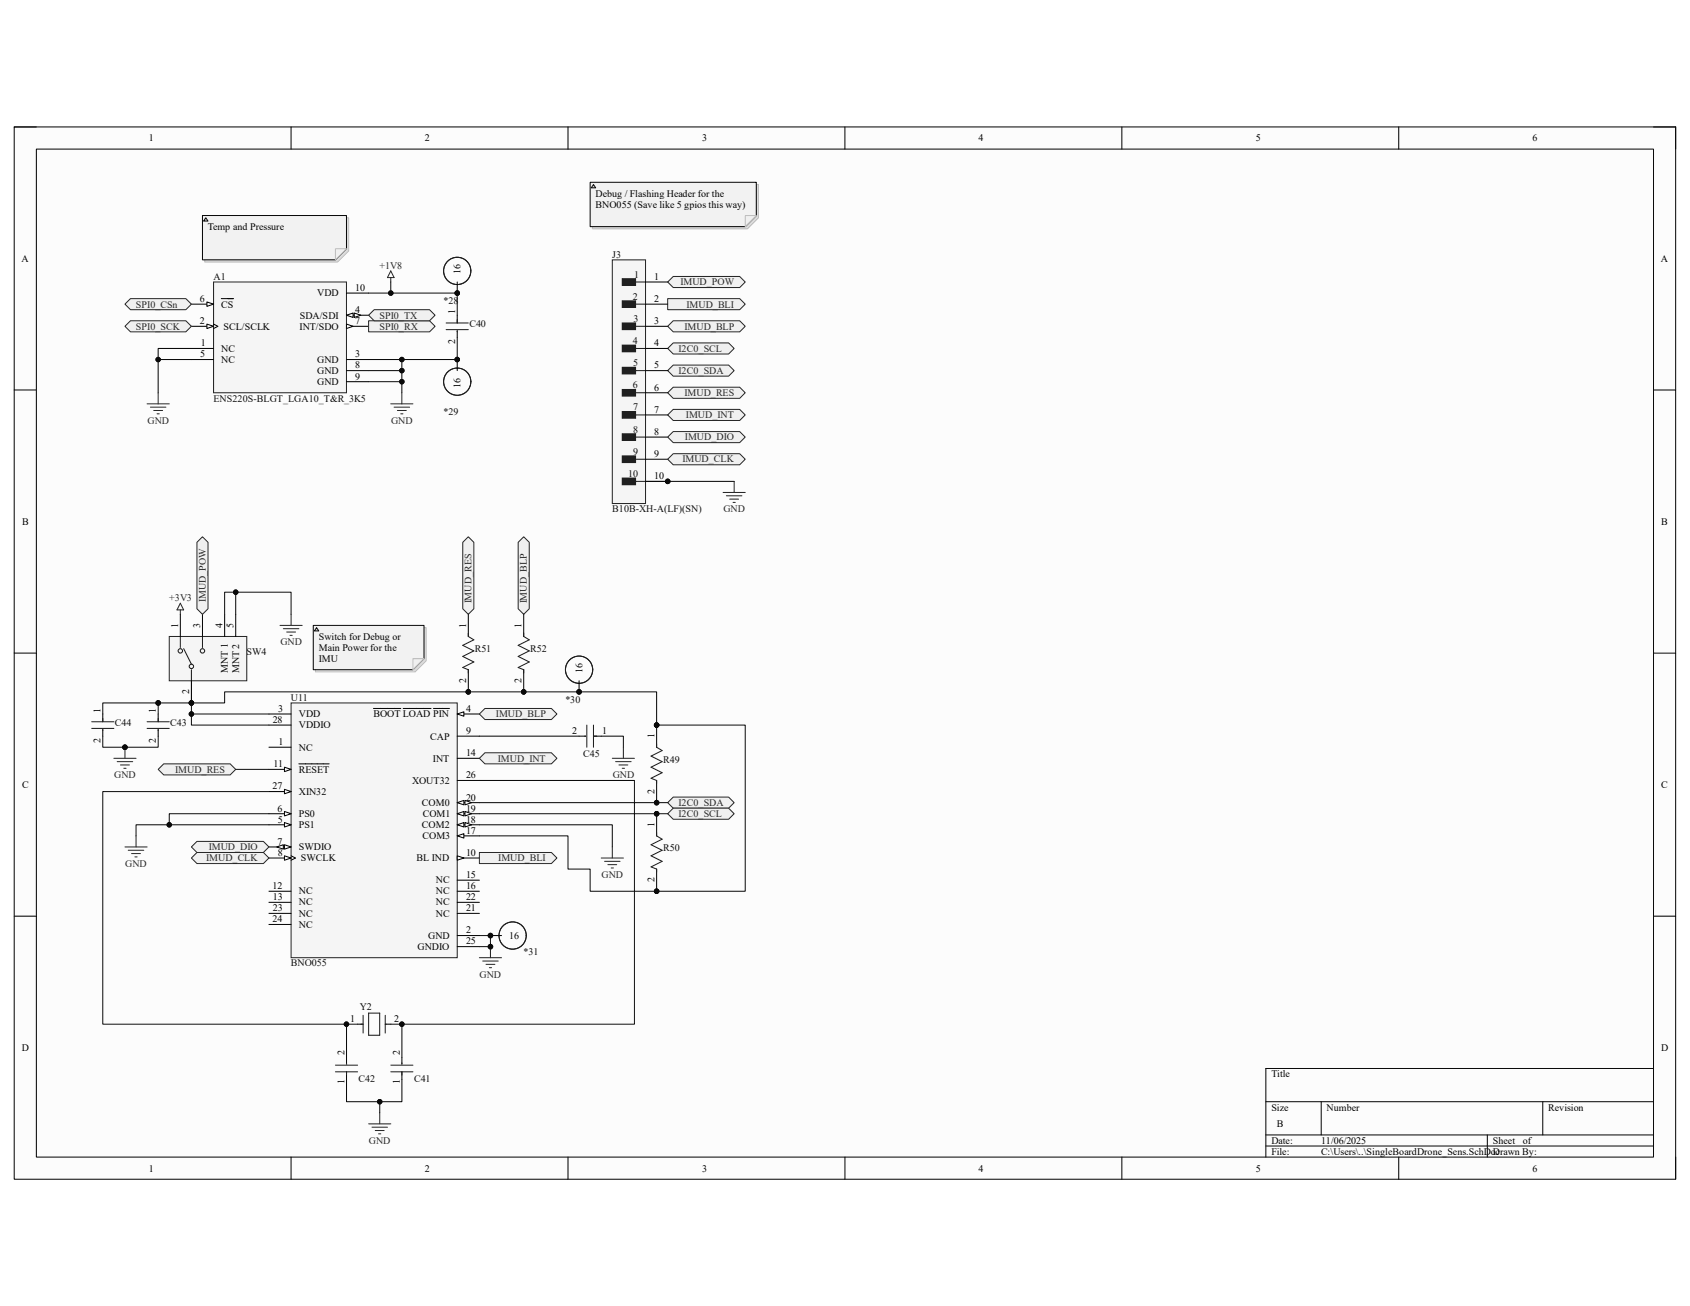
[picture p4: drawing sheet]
<svg xmlns="http://www.w3.org/2000/svg" width="279mm" height="216mm" viewBox="0 0 279 216" stroke-linecap="round" stroke-linejoin="round" font-family="sans-serif">
<defs><g id="words">
<g font-size="1.7">
<text x="24.6" y="23.4">1</text>
<text x="70.2" y="23.4">2</text>
<text x="116.1" y="23.4">3</text>
<text x="161.8" y="23.4">4</text>
<text x="207.6" y="23.4">5</text>
<text x="253.4" y="23.4">6</text>
<text x="98.5" y="32.5">Debug / Flashing Header for the</text>
<text x="98.5" y="34.3">BNO055 (Save like 5 gpios this way)</text>
<text x="34.4" y="38">Temp and Pressure</text>
<text x="3.6" y="43.3">A</text>
<text x="76.2" y="45.3" transform="rotate(-90 76.2 45.3)">16</text>
<text x="108.2" y="46.2">1</text>
<text x="274.6" y="43.3">A</text>
<text x="33.1" y="49.9">6</text>
<text x="33.1" y="53.6">2</text>
<text x="36.6" y="50.8">CS</text>
<text x="49.6" y="52.7">SDA/SDI</text>
<text x="52.5" y="49">VDD</text>
<text x="58.7" y="48.1">10</text>
<text x="58.7" y="51.7">4</text>
<text x="58.7" y="53.6">7</text>
<text x="75.2" y="51.9" transform="rotate(-90 75.2 51.9)">1</text>
<text x="108.2" y="49.9">2</text>
<text x="108.2" y="53.6">3</text>
<text x="33.1" y="59.1">5</text>
<text x="33.2" y="57.2">1</text>
<text x="36.6" y="58.2">NC</text>
<text x="36.6" y="60">NC</text>
<text x="37" y="54.5">SCL/SCLK</text>
<text x="49.5" y="54.5">INT/SDO</text>
<text x="52.5" y="60">GND</text>
<text x="58.7" y="59.1">3</text>
<text x="75.2" y="56.9" transform="rotate(-90 75.2 56.9)">2</text>
<text x="108.2" y="57.2">4</text>
<text x="52.5" y="61.8">GND</text>
<text x="52.5" y="63.6">GND</text>
<text x="58.7" y="60.9">8</text>
<text x="58.7" y="62.7">9</text>
<text x="76.2" y="64.1" transform="rotate(-90 76.2 64.1)">16</text>
<text x="108.2" y="60.9">5</text>
<text x="108.2" y="64.6">6</text>
<text x="108.2" y="68.2">7</text>
<text x="108.2" y="71.9">8</text>
<text x="108.2" y="75.6">9</text>
<text x="108.2" y="79.2">10</text>
<text x="3.6" y="86.7">B</text>
<text x="274.7" y="86.7">B</text>
<text x="29.5" y="103.8" transform="rotate(-90 29.5 103.8)">1</text>
<text x="33.1" y="103.8" transform="rotate(-90 33.1 103.8)">3</text>
<text x="36.8" y="103.8" transform="rotate(-90 36.8 103.8)">4</text>
<text x="38.6" y="103.8" transform="rotate(-90 38.6 103.8)">5</text>
<text x="52.7" y="105.7">Switch for Debug or</text>
<text x="52.7" y="107.6">Main Power for the</text>
<text x="77" y="103.8" transform="rotate(-90 77 103.8)">1</text>
<text x="86.2" y="103.8" transform="rotate(-90 86.2 103.8)">1</text>
<text x="37.7" y="111.2" transform="rotate(-90 37.7 111.2)">MNT 1</text>
<text x="39.5" y="111.3" transform="rotate(-90 39.5 111.3)">MNT 2</text>
<text x="52.7" y="109.4">IMU</text>
<text x="77" y="112.9" transform="rotate(-90 77 112.9)">2</text>
<text x="86.2" y="112.9" transform="rotate(-90 86.2 112.9)">2</text>
<text x="96.3" y="111.3" transform="rotate(-90 96.3 111.3)">16</text>
<text x="16.6" y="117.9" transform="rotate(-90 16.6 117.9)">1</text>
<text x="25.8" y="117.9" transform="rotate(-90 25.8 117.9)">1</text>
<text x="31.3" y="114.8" transform="rotate(-90 31.3 114.8)">2</text>
<text x="45.1" y="119.5">28</text>
<text x="46" y="117.6">3</text>
<text x="49.4" y="118.6">VDD</text>
<text x="61.7" y="118.6">BOOT LOAD PIN</text>
<text x="77" y="117.6">4</text>
<text x="16.6" y="122.8" transform="rotate(-90 16.6 122.8)">2</text>
<text x="25.8" y="122.8" transform="rotate(-90 25.8 122.8)">2</text>
<text x="46" y="123.1">1</text>
<text x="49.4" y="120.4">VDDIO</text>
<text x="49.4" y="124.1">NC</text>
<text x="71.1" y="122.3">CAP</text>
<text x="71.6" y="125.9">INT</text>
<text x="77" y="121.3">9</text>
<text x="77" y="125">14</text>
<text x="94.6" y="121.3">2</text>
<text x="99.6" y="121.3">1</text>
<text x="108.2" y="122" transform="rotate(-90 108.2 122)">1</text>
<text x="3.6" y="130.3">C</text>
<text x="45" y="130.5">27</text>
<text x="45.2" y="126.8">11</text>
<text x="49.4" y="127.7">RESET</text>
<text x="49.4" y="131.4">XIN32</text>
<text x="68.1" y="129.6">XOUT32</text>
<text x="77" y="128.7">26</text>
<text x="108.2" y="131.2" transform="rotate(-90 108.2 131.2)">2</text>
<text x="274.7" y="130.3">C</text>
<text x="45.9" y="134.2">6</text>
<text x="45.9" y="136">5</text>
<text x="49.4" y="135">PS0</text>
<text x="49.4" y="136.9">PS1</text>
<text x="69.8" y="133.2">COM0</text>
<text x="69.8" y="136.9">COM2</text>
<text x="69.9" y="135">COM1</text>
<text x="77" y="132.3">20</text>
<text x="77" y="134.2">19</text>
<text x="77" y="136">18</text>
<text x="77" y="137.8">17</text>
<text x="108.2" y="136.7" transform="rotate(-90 108.2 136.7)">1</text>
<text x="45.9" y="139.7">7</text>
<text x="45.9" y="141.5">8</text>
<text x="49.4" y="140.5">SWDIO</text>
<text x="49.7" y="142.4">SWCLK</text>
<text x="68.9" y="142.4">BL IND</text>
<text x="69.8" y="138.7">COM3</text>
<text x="77" y="141.5">10</text>
<text x="45" y="147">12</text>
<text x="45.1" y="148.8">13</text>
<text x="49.4" y="147.9">NC</text>
<text x="49.4" y="149.7">NC</text>
<text x="72.1" y="146">NC</text>
<text x="72.1" y="147.9">NC</text>
<text x="72.1" y="149.7">NC</text>
<text x="77" y="145.1">15</text>
<text x="77" y="147">16</text>
<text x="77" y="148.8">22</text>
<text x="108.2" y="145.9" transform="rotate(-90 108.2 145.9)">2</text>
<text x="45" y="152.4">24</text>
<text x="45.1" y="150.6">23</text>
<text x="49.4" y="151.6">NC</text>
<text x="49.4" y="153.4">NC</text>
<text x="70.8" y="155.2">GND</text>
<text x="72.1" y="151.6">NC</text>
<text x="77" y="150.6">21</text>
<text x="77" y="154.3">2</text>
<text x="84.2" y="155.2">16</text>
<text x="69" y="157">GNDIO</text>
<text x="77" y="156.1">25</text>
<text x="3.6" y="173.7">D</text>
<text x="57.9" y="169">1</text>
<text x="65.2" y="169">2</text>
<text x="274.6" y="173.7">D</text>
<text x="56.9" y="179.3" transform="rotate(-90 56.9 179.3)">1</text>
<text x="56.9" y="174.5" transform="rotate(-90 56.9 174.5)">2</text>
<text x="66.1" y="179.3" transform="rotate(-90 66.1 179.3)">1</text>
<text x="66.1" y="174.5" transform="rotate(-90 66.1 174.5)">2</text>
<text x="210.2" y="178.1">Title</text>
<text x="210.2" y="183.6">Size</text>
<text x="219.3" y="183.6">Number</text>
<text x="256" y="183.6">Revision</text>
<text x="210.2" y="189.1">Date:</text>
<text x="210.2" y="190.9">File:</text>
<text x="211.1" y="186.4">B</text>
<text x="218.4" y="189.1">11/06/2025</text>
<text x="218.4" y="190.9">C:\Users\..\SingleBoardDrone_Sens.SchDoc</text>
<text x="246.8" y="190.9">Drawn By:</text>
<text x="246.8" y="189.1">Sheet</text>
<text x="251.8" y="189.1">of</text>
<text x="24.6" y="193.7">1</text>
<text x="70.2" y="193.7">2</text>
<text x="116.1" y="193.7">3</text>
<text x="161.8" y="193.7">4</text>
<text x="207.6" y="193.7">5</text>
<text x="253.4" y="193.7">6</text>
</g>
<g font-size="1.7" fill="#0e0e0e">
<text x="35.3" y="46.2">A1</text>
<text x="101.2" y="42.6">J3</text>
<text x="104.8" y="45.9">1</text>
<text x="73.3" y="50.3">*28</text>
<text x="104.6" y="49.5">2</text>
<text x="104.7" y="53.2">3</text>
<text x="77.6" y="54.1">C40</text>
<text x="104.6" y="56.9">4</text>
<text x="104.6" y="64.2">6</text>
<text x="104.7" y="60.5">5</text>
<text x="35.3" y="66.4">ENS220S-BLGT_LGA10_T&amp;R_3K5</text>
<text x="73.3" y="68.6">*29</text>
<text x="104.7" y="67.9">7</text>
<text x="104.7" y="71.5">8</text>
<text x="104.7" y="75.2">9</text>
<text x="103.8" y="78.8">10</text>
<text x="101.2" y="84.7">B10B-XH-A(LF)(SN)</text>
<text x="78.5" y="107.8">R51</text>
<text x="87.7" y="107.8">R52</text>
<text x="40.8" y="108.3">SW4</text>
<text x="48.1" y="115.8">U11</text>
<text x="93.5" y="116.2">*30</text>
<text x="19" y="120.1">C44</text>
<text x="28.2" y="120.1">C43</text>
<text x="96.4" y="125.2">C45</text>
<text x="109.6" y="126.1">R49</text>
<text x="109.6" y="140.7">R50</text>
<text x="48.1" y="159.8">BNO055</text>
<text x="86.6" y="157.9">*31</text>
<text x="59.5" y="166.9">Y2</text>
<text x="59.3" y="178.8">C42</text>
<text x="68.5" y="178.8">C41</text>
</g>
<g font-size="1.7" fill="#262626">
<text x="62.7" y="44.4">+1V8</text>
<text x="112.5" y="47.2">IMUD_POW</text>
<text x="22.5" y="50.8">SPI0_CSn</text>
<text x="62.7" y="52.7">SPI0_TX</text>
<text x="113.5" y="50.8">IMUD_BLI</text>
<text x="22.5" y="54.5">SPI0_SCK</text>
<text x="62.7" y="54.5">SPI0_RX</text>
<text x="112.2" y="58.2">I2C0_SCL</text>
<text x="113.2" y="54.5">IMUD_BLP</text>
<text x="112.2" y="61.8">I2C0_SDA</text>
<text x="113.2" y="65.5">IMUD_RES</text>
<text x="24.4" y="70.1">GND</text>
<text x="64.6" y="70.1">GND</text>
<text x="113.4" y="69.1">IMUD_INT</text>
<text x="112.8" y="76.5">IMUD_CLK</text>
<text x="113.2" y="72.8">IMUD_DIO</text>
<text x="119.6" y="84.7">GND</text>
<text x="28" y="99.4">+3V3</text>
<text x="34" y="99.5" transform="rotate(-90 34 99.5)">IMUD_POW</text>
<text x="78" y="99.7" transform="rotate(-90 78 99.7)">IMUD_RES</text>
<text x="87.1" y="99.7" transform="rotate(-90 87.1 99.7)">IMUD_BLP</text>
<text x="46.4" y="106.7">GND</text>
<text x="82" y="118.6">IMUD_BLP</text>
<text x="82.3" y="125.9">IMUD_INT</text>
<text x="18.9" y="128.7">GND</text>
<text x="29" y="127.7">IMUD_RES</text>
<text x="101.3" y="128.7">GND</text>
<text x="112.2" y="133.2">I2C0_SDA</text>
<text x="112.2" y="135">I2C0_SCL</text>
<text x="20.7" y="143.3">GND</text>
<text x="34.1" y="142.4">IMUD_CLK</text>
<text x="34.5" y="140.5">IMUD_DIO</text>
<text x="82.4" y="142.4">IMUD_BLI</text>
<text x="99.4" y="145.1">GND</text>
<text x="79.3" y="161.6">GND</text>
<text x="61" y="189.1">GND</text>
</g>
</g></defs>
<path d="M2.3 21h274.7v173.9h-274.7z" fill-rule="evenodd" fill="#fcfcfc"/>
<path d="M2.3 21h274.7v173.9h-274.7z" fill="none" stroke="#000" stroke-width=".17"/>
<path d="M6 24.6h267.4v166.7h-267.4z" fill-rule="evenodd" fill="#fcfcfc"/>
<g fill="none" stroke="#000" stroke-width=".17">
<path d="M2.3 21h3.7M6 24.6h267.4v166.7h-267.4zM48.1 21v3.6M93.9 21v3.6M139.7 21v3.6M185.5 21v3.6M231.2 21v3.6M273.4 21h3.6v3.6M2.3 64.5h3.7M273.4 64.5h3.6M2.3 108h3.7M273.4 108h3.6"/>
<path d="M2.3 151.5h3.7M273.4 151.5h3.6M273.4 176.6h-64.1v14.7M48.1 191.3v3.6M93.9 191.3v3.6M139.7 191.3v3.6M185.5 191.3v3.6M209.3 182.1h64.1M209.3 187.6h64.1M209.3 189.5h64.1M218.4 182.1v5.5M231.2 191.3v3.6"/>
<path d="M245.9 187.6v3.7M255.1 182.1v5.5M277 191.3v3.6"/>
</g>
<path d="M35.3 46.6h22v18.3h-22z" fill-rule="evenodd" fill="#f5f5f5"/>
<path d="M35.3 46.6h22v18.3h-22z" fill="none" stroke="#262626" stroke-width=".17"/>
<path d="M31.6 50.3h3.7" fill="none" stroke="#000" stroke-width=".17"/>
<path d="M34.2 49.9l1.1 .4-1.1 .3z" fill="#fbfbfb"/>
<path d="M31.6 53.9h3.7M34.2 49.9l1.1 .4-1.1 .3zM36.6 49.4h2" fill="none" stroke="#000" stroke-width=".17"/>
<path d="M34.2 53.6l1.1 .3-1.1 .4z" fill="#fbfbfb"/>
<path d="M31.6 57.6h3.7M31.6 59.4h3.7M34.2 53.6l1.1 .3-1.1 .4zM35.3 53.6l.7 .3-.7 .4M57.3 48.5h3.6M57.3 52.1h3.6" fill="none" stroke="#000" stroke-width=".17"/>
<path d="M57.3 52.1l1.1-.4v.8z" fill="#fbfbfb"/>
<path d="M57.3 52.1l1.1-.4v.8z" fill="none" stroke="#000" stroke-width=".17"/>
<path d="M58.6 51.7l1.1 .4-1.1 .4z" fill="#fbfbfb"/>
<path d="M57.3 53.9h3.6M58.6 51.7l1.1 .4-1.1 .4z" fill="none" stroke="#000" stroke-width=".17"/>
<path d="M57.3 53.6l1.1 .3-1.1 .4z" fill="#fbfbfb"/>
<path d="M57.3 53.6l1.1 .3-1.1 .4zM57.3 59.4h3.6M57.3 61.3h3.6M57.3 63.1h3.6" fill="none" stroke="#000" stroke-width=".17"/>
<path d="M64.6 44.8l.6 1.1h-1.1zM64.6 45.9v.7M24.3 66.8h3.7M24.9 67.3h2.5M25.4 67.9h1.5M26 68.4h.3M26.1 64.9v1.9M64.6 66.8h3.7M65.2 67.3h2.5M65.7 67.9h1.5M66.3 68.4h.3M66.4 64.9v1.9" fill="none" stroke="#262626" stroke-width=".17"/>
<path d="M60.9 53h10.1l.9 .9-.9 1h-10.1z" fill-rule="evenodd" fill="#f0f0f0"/>
<path d="M60.9 53h10.1l.9 .9-.9 1h-10.1z" fill="none" stroke="#262626" stroke-width=".17"/>
<path d="M61.9 51.2h9.1l.9 .9-.9 .9h-9.1l-1-.9z" fill-rule="evenodd" fill="#f0f0f0"/>
<path d="M61.9 51.2h9.1l.9 .9-.9 .9h-9.1l-1-.9z" fill="none" stroke="#262626" stroke-width=".17"/>
<path d="M21.6 53h9.1l.9 .9-.9 1h-9.1l-.9-1z" fill-rule="evenodd" fill="#f0f0f0"/>
<path d="M21.6 53h9.1l.9 .9-.9 1h-9.1l-.9-1z" fill="none" stroke="#262626" stroke-width=".17"/>
<path d="M20.7 50.3l.9-.9h9.1l.9 .9-.9 .9h-9.1z" fill-rule="evenodd" fill="#f0f0f0"/>
<path d="M20.7 50.3l.9-.9h9.1l.9 .9-.9 .9h-9.1z" fill="none" stroke="#262626" stroke-width=".17"/>
<path d="M75.6 52.1v1.3M75.6 54.7v1.1" fill="none" stroke="#000" stroke-width=".17"/>
<path d="M73.8 53.4h3.6M73.8 54.5h3.6M75.6 52.8v.6M75.6 54.7v.2" fill="none" stroke="#1c1c1c" stroke-width=".17"/>
<path d="M48.1 116.2h27.5v42.1h-27.5z" fill-rule="evenodd" fill="#f5f5f5"/>
<path d="M48.1 116.2h27.5v42.1h-27.5z" fill="none" stroke="#262626" stroke-width=".17"/>
<path d="M44.5 118h3.6M44.5 119.9h3.6M44.5 123.5h3.6M44.5 140h3.6" fill="none" stroke="#000" stroke-width=".17"/>
<path d="M47 139.6l1.1 .4-1.1 .4z" fill="#fbfbfb"/>
<path d="M47 139.6l1.1 .4-1.1 .4z" fill="none" stroke="#000" stroke-width=".17"/>
<path d="M45.7 140l1.1-.4v.8z" fill="#fbfbfb"/>
<path d="M44.5 141.8h3.6M45.7 140l1.1-.4v.8z" fill="none" stroke="#000" stroke-width=".17"/>
<path d="M47 141.5l1.1 .3-1.1 .4z" fill="#fbfbfb"/>
<path d="M47 141.5l1.1 .3-1.1 .4zM48.1 141.5l.8 .3-.8 .4M75.6 141.8h3.7" fill="none" stroke="#000" stroke-width=".17"/>
<path d="M75.6 141.5l1.1 .3-1.1 .4z" fill="#fbfbfb"/>
<path d="M44.5 134.5h3.6M44.5 147.3h3.6M44.5 149.2h3.6M44.5 151h3.6M44.5 152.8h3.6M75.6 141.5l1.1 .3-1.1 .4zM75.6 147.3h3.7M75.6 149.2h3.7M75.6 145.5h3.7M75.6 151h3.7" fill="none" stroke="#000" stroke-width=".17"/>
<path d="M47 134.1l1.1 .4-1.1 .4z" fill="#fbfbfb"/>
<path d="M44.5 136.4h3.6M47 134.1l1.1 .4-1.1 .4z" fill="none" stroke="#000" stroke-width=".17"/>
<path d="M47 136l1.1 .4-1.1 .3z" fill="#fbfbfb"/>
<path d="M75.6 118h3.7M47 136l1.1 .4-1.1 .3z" fill="none" stroke="#000" stroke-width=".17"/>
<path d="M75.6 118l1.1-.3v.7z" fill="#fbfbfb"/>
<path d="M61.7 117.1h4.6M66.7 117.1h4.6M71.7 117.1h2.6M75.6 118l1.1-.3v.7zM44.5 127.2h3.6" fill="none" stroke="#000" stroke-width=".17"/>
<path d="M47 126.8l1.1 .4-1.1 .4z" fill="#fbfbfb"/>
<path d="M44.5 130.9h3.6M47 126.8l1.1 .4-1.1 .4zM49.4 126.3h5M75.6 121.7h3.7M75.6 125.4h3.7" fill="none" stroke="#000" stroke-width=".17"/>
<path d="M47 130.5l1.1 .4-1.1 .3z" fill="#fbfbfb"/>
<path d="M47 130.5l1.1 .4-1.1 .3zM75.6 129h3.7M75.6 132.7h3.7" fill="none" stroke="#000" stroke-width=".17"/>
<path d="M75.6 132.7l1.1-.4v.8z" fill="#fbfbfb"/>
<path d="M75.6 132.7l1.1-.4v.8z" fill="none" stroke="#000" stroke-width=".17"/>
<path d="M76.9 132.3l1.1 .4-1.1 .4z" fill="#fbfbfb"/>
<path d="M75.6 134.5h3.7M76.9 132.3l1.1 .4-1.1 .4z" fill="none" stroke="#000" stroke-width=".17"/>
<path d="M75.6 134.5l1.1-.4v.8z" fill="#fbfbfb"/>
<path d="M75.6 134.5l1.1-.4v.8z" fill="none" stroke="#000" stroke-width=".17"/>
<path d="M76.9 134.1l1.1 .4-1.1 .4z" fill="#fbfbfb"/>
<path d="M75.6 136.4h3.7M76.9 134.1l1.1 .4-1.1 .4z" fill="none" stroke="#000" stroke-width=".17"/>
<path d="M75.6 136.4l1.1-.4v.7z" fill="#fbfbfb"/>
<path d="M75.6 136.4l1.1-.4v.7z" fill="none" stroke="#000" stroke-width=".17"/>
<path d="M76.9 136l1.1 .4-1.1 .3z" fill="#fbfbfb"/>
<path d="M75.6 138.2h3.7M76.9 136l1.1 .4-1.1 .3z" fill="none" stroke="#000" stroke-width=".17"/>
<path d="M75.6 138.2l1.1-.4v.7z" fill="#fbfbfb"/>
<path d="M75.6 138.2l1.1-.4v.7zM75.6 154.7h3.7M75.6 156.5h3.7M57.3 174.8v1.1M57.3 177.2v1.3M59.1 169.3h.9M63.7 169.3h.9M66.4 174.8v1.1M66.4 177.2v1.3" fill="none" stroke="#000" stroke-width=".17"/>
<g fill="none" stroke="#1c1c1c" stroke-width=".17">
<path d="M55.5 177.2h3.6M55.5 176.1h3.6M57.3 175.7v.2M57.3 177.2v.5M59.7 169.3h.3M60 167.8v3M60.9 167.5h1.9v3.6h-1.9zM63.7 167.8v3M63.7 169.3h.2M64.6 177.2h3.7M64.6 176.1h3.7M66.4 175.7v.2"/>
<path d="M66.4 177.2v.5"/>
</g>
<g fill="none" stroke="#262626" stroke-width=".17">
<path d="M29.8 99.7l.6 1.1h-1.1zM29.8 100.8v.8M18.8 125.4h3.7M19.4 125.9h2.5M19.9 126.5h1.5M20.5 127h.3M20.7 123.5v1.9M22.5 138.2v1.8M20.7 140h3.6M21.2 140.6h2.6M21.8 141.1h1.4M22.3 141.7h.4"/>
<path d="M60.9 185.8h3.7M61.5 186.3h2.6M62 186.9h1.5M62.6 187.4h.4M62.8 184v1.8"/>
</g>
<circle cx="20.7" cy="123.5" r=".37" fill="#0e0e0e"/>
<circle cx="20.7" cy="123.5" r=".37" fill="none" stroke="#0e0e0e" stroke-width=".17"/>
<path d="M17 118v1.3M26.2 118v1.3M17 120.6v1.1M26.2 120.6v1.1" fill="none" stroke="#000" stroke-width=".17"/>
<path d="M15.2 119.3h3.6M17 118.8v.5M24.3 119.3h3.7M26.2 118.8v.5M15.2 120.4h3.6M17 120.6v.2M24.3 120.4h3.7M26.2 120.6v.2" fill="none" stroke="#1c1c1c" stroke-width=".17"/>
<path d="M79.3 158.3h3.6M79.8 158.9h2.6M80.4 159.4h1.4M80.9 160h.4M81.1 156.5v1.8" fill="none" stroke="#262626" stroke-width=".17"/>
<circle cx="81.1" cy="156.5" r=".37" fill="#0e0e0e"/>
<circle cx="81.1" cy="156.5" r=".37" fill="none" stroke="#0e0e0e" stroke-width=".17"/>
<path d="M95.7 121.7h1.1M98.1 121.7h1.3" fill="none" stroke="#000" stroke-width=".17"/>
<path d="M97 119.9v3.6M98.1 119.9v3.6M96.7 121.7h.1M98.1 121.7h.6" fill="none" stroke="#1c1c1c" stroke-width=".17"/>
<path d="M101.2 125.4h3.7M101.8 125.9h2.5M102.3 126.5h1.5M102.9 127h.3M103.1 123.5v1.9M99.4 141.8h3.7M99.9 142.4h2.6M100.5 142.9h1.5M101 143.5h.4M101.2 140v1.8" fill="none" stroke="#262626" stroke-width=".17"/>
<path d="M110.4 132.7l.9-.9h9.2l.9 .9-.9 .9h-9.2z" fill-rule="evenodd" fill="#f0f0f0"/>
<path d="M110.4 132.7l.9-.9h9.2l.9 .9-.9 .9h-9.2z" fill="none" stroke="#262626" stroke-width=".17"/>
<path d="M111.3 133.6h9.2l.9 .9-.9 .9h-9.2l-.9-.9z" fill-rule="evenodd" fill="#f0f0f0"/>
<path d="M111.3 133.6h9.2l.9 .9-.9 .9h-9.2l-.9-.9z" fill="none" stroke="#262626" stroke-width=".17"/>
<circle cx="108.6" cy="134.5" r=".37" fill="#0e0e0e"/>
<circle cx="108.6" cy="134.5" r=".37" fill="none" stroke="#0e0e0e" stroke-width=".17"/>
<circle cx="108.6" cy="147.3" r=".37" fill="#0e0e0e"/>
<circle cx="108.6" cy="147.3" r=".37" fill="none" stroke="#0e0e0e" stroke-width=".17"/>
<path d="M108.6 134.5v3.7" fill="none" stroke="#000" stroke-width=".17"/>
<circle cx="108.6" cy="134.5" r=".37" fill="#0e0e0e"/>
<circle cx="108.6" cy="134.5" r=".37" fill="none" stroke="#0e0e0e" stroke-width=".17"/>
<path d="M108.6 143.7v3.6" fill="none" stroke="#000" stroke-width=".17"/>
<circle cx="108.6" cy="147.3" r=".37" fill="#0e0e0e"/>
<circle cx="108.6" cy="147.3" r=".37" fill="none" stroke="#0e0e0e" stroke-width=".17"/>
<path d="M108.6 137.6v.6l.9 .5-1.9 .9 1.9 1-1.9 .9 1.9 .9-1.9 .9 1 .4v.5" fill="none" stroke="#1c1c1c" stroke-width=".17"/>
<circle cx="108.6" cy="119.9" r=".37" fill="#0e0e0e"/>
<circle cx="108.6" cy="119.9" r=".37" fill="none" stroke="#0e0e0e" stroke-width=".17"/>
<circle cx="108.6" cy="132.7" r=".37" fill="#0e0e0e"/>
<circle cx="108.6" cy="132.7" r=".37" fill="none" stroke="#0e0e0e" stroke-width=".17"/>
<path d="M108.6 119.9v3.6" fill="none" stroke="#000" stroke-width=".17"/>
<circle cx="108.6" cy="119.9" r=".37" fill="#0e0e0e"/>
<circle cx="108.6" cy="119.9" r=".37" fill="none" stroke="#0e0e0e" stroke-width=".17"/>
<path d="M108.6 129v3.7" fill="none" stroke="#000" stroke-width=".17"/>
<circle cx="108.6" cy="132.7" r=".37" fill="#0e0e0e"/>
<circle cx="108.6" cy="132.7" r=".37" fill="none" stroke="#0e0e0e" stroke-width=".17"/>
<path d="M108.6 123v.5l.9 .6-1.9 .9 1.9 .9-1.9 .9 1.9 .9-1.9 1 1 .3v.6" fill="none" stroke="#1c1c1c" stroke-width=".17"/>
<circle cx="31.6" cy="116.2" r=".37" fill="#0e0e0e"/>
<circle cx="31.6" cy="116.2" r=".37" fill="none" stroke="#0e0e0e" stroke-width=".17"/>
<path d="M28 105.2h12.8v7.3h-12.8z" fill-rule="evenodd" fill="#f5f5f5"/>
<path d="M28 105.2h12.8v7.3h-12.8z" fill="none" stroke="#262626" stroke-width=".17"/>
<g fill="none" stroke="#1c1c1c" stroke-width=".17">
<path d="M29.8 105.2v1.9M30.4 107.2l1.2 2.6M31.6 110.7v1.8M33.5 105.2v1.9"/>
<circle cx="29.8" cy="107.6" r=".37"/>
<circle cx="31.6" cy="110.2" r=".37"/>
<circle cx="33.5" cy="107.6" r=".37"/>
</g>
<path d="M29.8 101.6v3.6M31.6 112.5v3.7M37.1 101.6v3.6M39 101.6v3.6" fill="none" stroke="#000" stroke-width=".17"/>
<circle cx="31.6" cy="116.2" r=".37" fill="#0e0e0e"/>
<circle cx="31.6" cy="116.2" r=".37" fill="none" stroke="#0e0e0e" stroke-width=".17"/>
<path d="M33.5 101.6v3.6" fill="none" stroke="#000" stroke-width=".17"/>
<path d="M32.6 89.7l.9-1 .9 1v10.9l-.9 1-.9-1z" fill-rule="evenodd" fill="#f0f0f0"/>
<path d="M32.6 89.7l.9-1 .9 1v10.9l-.9 1-.9-1zM46.3 103.4h3.7M46.8 103.9h2.6M47.4 104.5h1.5M47.9 105h.4M48.1 101.6v1.8" fill="none" stroke="#262626" stroke-width=".17"/>
<path d="M110.4 46.6l.9-.9h11l.9 .9-.9 .9h-11z" fill-rule="evenodd" fill="#f0f0f0"/>
<path d="M110.4 46.6l.9-.9h11l.9 .9-.9 .9h-11zM121.4 79.6v1.8M119.5 81.4h3.7M120.1 82h2.6M120.6 82.5h1.5M121.2 83.1h.4" fill="none" stroke="#262626" stroke-width=".17"/>
<path d="M79.3 140.9h11.9l.9 .9-.9 1h-11.9z" fill-rule="evenodd" fill="#f0f0f0"/>
<path d="M79.3 140.9h11.9l.9 .9-.9 1h-11.9z" fill="none" stroke="#262626" stroke-width=".17"/>
<path d="M110.4 49.4h11.9l.9 .9-.9 .9h-11.9z" fill-rule="evenodd" fill="#f0f0f0"/>
<path d="M110.4 49.4h11.9l.9 .9-.9 .9h-11.9z" fill="none" stroke="#262626" stroke-width=".17"/>
<path d="M80.2 124.4h11l.9 1-.9 .9h-11l-.9-.9z" fill-rule="evenodd" fill="#f0f0f0"/>
<path d="M80.2 124.4h11l.9 1-.9 .9h-11l-.9-.9z" fill="none" stroke="#262626" stroke-width=".17"/>
<path d="M79.3 118l.9-.9h11l.9 .9-.9 1h-11z" fill-rule="evenodd" fill="#f0f0f0"/>
<path d="M79.3 118l.9-.9h11l.9 .9-.9 1h-11z" fill="none" stroke="#262626" stroke-width=".17"/>
<path d="M111.3 53h11l.9 .9-.9 1h-11l-.9-1z" fill-rule="evenodd" fill="#f0f0f0"/>
<path d="M111.3 53h11l.9 .9-.9 1h-11l-.9-1z" fill="none" stroke="#262626" stroke-width=".17"/>
<path d="M111.3 56.7h9.2l.9 .9-.9 .9h-9.2l-.9-.9z" fill-rule="evenodd" fill="#f0f0f0"/>
<path d="M111.3 56.7h9.2l.9 .9-.9 .9h-9.2l-.9-.9z" fill="none" stroke="#262626" stroke-width=".17"/>
<path d="M110.4 61.3l.9-.9h9.2l.9 .9-.9 .9h-9.2z" fill-rule="evenodd" fill="#f0f0f0"/>
<path d="M110.4 61.3l.9-.9h9.2l.9 .9-.9 .9h-9.2z" fill="none" stroke="#262626" stroke-width=".17"/>
<path d="M26.2 127.2l.9-.9h11l.9 .9-.9 .9h-11z" fill-rule="evenodd" fill="#f0f0f0"/>
<path d="M26.2 127.2l.9-.9h11l.9 .9-.9 .9h-11z" fill="none" stroke="#262626" stroke-width=".17"/>
<path d="M110.4 64.9l.9-.9h11l.9 .9-.9 .9h-11z" fill-rule="evenodd" fill="#f0f0f0"/>
<path d="M110.4 64.9l.9-.9h11l.9 .9-.9 .9h-11z" fill="none" stroke="#262626" stroke-width=".17"/>
<path d="M111.3 67.7h11l.9 .9-.9 .9h-11l-.9-.9z" fill-rule="evenodd" fill="#f0f0f0"/>
<path d="M111.3 67.7h11l.9 .9-.9 .9h-11l-.9-.9z" fill="none" stroke="#262626" stroke-width=".17"/>
<circle cx="110.4" cy="79.6" r=".37" fill="#0e0e0e"/>
<circle cx="110.4" cy="79.6" r=".37" fill="none" stroke="#0e0e0e" stroke-width=".17"/>
<path d="M101.2 43h5.5v40.2h-5.5z" fill-rule="evenodd" fill="#f5f5f5"/>
<path d="M101.2 43h5.5v40.2h-5.5z" fill="none" stroke="#262626" stroke-width=".17"/>
<path d="M102.9 46.1h2.2v1.1h-2.2z" fill-rule="evenodd" fill="#1c1c1c"/>
<path d="M102.9 46.1h2.2v1.1h-2.2zM104.5 46.6h2.2" fill="none" stroke="#1c1c1c" stroke-width=".17"/>
<path d="M102.9 49.7h2.2v1.1h-2.2z" fill-rule="evenodd" fill="#1c1c1c"/>
<path d="M102.9 49.7h2.2v1.1h-2.2zM104.5 50.3h2.2" fill="none" stroke="#1c1c1c" stroke-width=".17"/>
<path d="M102.9 53.4h2.2v1.1h-2.2z" fill-rule="evenodd" fill="#1c1c1c"/>
<path d="M102.9 53.4h2.2v1.1h-2.2zM104.5 53.9h2.2" fill="none" stroke="#1c1c1c" stroke-width=".17"/>
<path d="M102.9 57.1h2.2v1.1h-2.2z" fill-rule="evenodd" fill="#1c1c1c"/>
<path d="M102.9 57.1h2.2v1.1h-2.2zM104.5 57.6h2.2" fill="none" stroke="#1c1c1c" stroke-width=".17"/>
<path d="M102.9 60.7h2.2v1.1h-2.2z" fill-rule="evenodd" fill="#1c1c1c"/>
<path d="M102.9 60.7h2.2v1.1h-2.2zM104.5 61.3h2.2" fill="none" stroke="#1c1c1c" stroke-width=".17"/>
<path d="M102.9 64.4h2.2v1.1h-2.2z" fill-rule="evenodd" fill="#1c1c1c"/>
<path d="M102.9 64.4h2.2v1.1h-2.2zM104.5 64.9h2.2" fill="none" stroke="#1c1c1c" stroke-width=".17"/>
<path d="M102.9 68h2.2v1.1h-2.2z" fill-rule="evenodd" fill="#1c1c1c"/>
<path d="M102.9 68h2.2v1.1h-2.2zM104.5 68.6h2.2" fill="none" stroke="#1c1c1c" stroke-width=".17"/>
<path d="M102.9 71.7h2.2v1.1h-2.2z" fill-rule="evenodd" fill="#1c1c1c"/>
<path d="M102.9 71.7h2.2v1.1h-2.2zM104.5 72.3h2.2" fill="none" stroke="#1c1c1c" stroke-width=".17"/>
<path d="M102.9 75.4h2.2v1.1h-2.2z" fill-rule="evenodd" fill="#1c1c1c"/>
<path d="M102.9 75.4h2.2v1.1h-2.2zM104.5 75.9h2.2" fill="none" stroke="#1c1c1c" stroke-width=".17"/>
<path d="M102.9 79h2.2v1.1h-2.2z" fill-rule="evenodd" fill="#1c1c1c"/>
<path d="M102.9 79h2.2v1.1h-2.2zM104.5 79.6h2.2" fill="none" stroke="#1c1c1c" stroke-width=".17"/>
<path d="M106.7 46.6h3.7M106.7 50.3h3.7M106.7 53.9h3.7M106.7 57.6h3.7M106.7 61.3h3.7M106.7 64.9h3.7M106.7 68.6h3.7M106.7 72.3h3.7M106.7 75.9h3.7M106.7 79.6h3.7" fill="none" stroke="#000" stroke-width=".17"/>
<circle cx="110.4" cy="79.6" r=".37" fill="#0e0e0e"/>
<circle cx="110.4" cy="79.6" r=".37" fill="none" stroke="#0e0e0e" stroke-width=".17"/>
<path d="M110.4 75.9l.9-.9h11l.9 .9-.9 .9h-11z" fill-rule="evenodd" fill="#f0f0f0"/>
<path d="M110.4 75.9l.9-.9h11l.9 .9-.9 .9h-11z" fill="none" stroke="#262626" stroke-width=".17"/>
<path d="M110.4 72.3l.9-1h11l.9 1-.9 .9h-11z" fill-rule="evenodd" fill="#f0f0f0"/>
<path d="M110.4 72.3l.9-1h11l.9 1-.9 .9h-11z" fill="none" stroke="#262626" stroke-width=".17"/>
<path d="M31.6 141.8l1-.9h10.9l1 .9-1 1h-10.9z" fill-rule="evenodd" fill="#f0f0f0"/>
<path d="M31.6 141.8l1-.9h10.9l1 .9-1 1h-10.9z" fill="none" stroke="#262626" stroke-width=".17"/>
<path d="M32.6 139.1h10.9l1 .9-1 .9h-10.9l-1-.9z" fill-rule="evenodd" fill="#f0f0f0"/>
<path d="M32.6 139.1h10.9l1 .9-1 .9h-10.9l-1-.9z" fill="none" stroke="#262626" stroke-width=".17"/>
<path d="M76.5 89.7l.9-1 .9 1v10.9l-.9 1-.9-1z" fill-rule="evenodd" fill="#f0f0f0"/>
<path d="M76.5 89.7l.9-1 .9 1v10.9l-.9 1-.9-1z" fill="none" stroke="#262626" stroke-width=".17"/>
<path d="M85.7 89.7l.9-1 .9 1v10.9l-.9 1-.9-1z" fill-rule="evenodd" fill="#f0f0f0"/>
<path d="M85.7 89.7l.9-1 .9 1v10.9l-.9 1-.9-1z" fill="none" stroke="#262626" stroke-width=".17"/>
<circle cx="86.6" cy="114.4" r=".37" fill="#0e0e0e"/>
<circle cx="86.6" cy="114.4" r=".37" fill="none" stroke="#0e0e0e" stroke-width=".17"/>
<path d="M86.6 101.6v3.6M86.6 110.7v3.7" fill="none" stroke="#000" stroke-width=".17"/>
<circle cx="86.6" cy="114.4" r=".37" fill="#0e0e0e"/>
<circle cx="86.6" cy="114.4" r=".37" fill="none" stroke="#0e0e0e" stroke-width=".17"/>
<path d="M86.6 104.7v.5l.9 .6-1.8 .9 1.8 .9-1.8 .9 1.8 .9-1.8 .9 .9 .4v.6" fill="none" stroke="#1c1c1c" stroke-width=".17"/>
<circle cx="77.4" cy="114.4" r=".37" fill="#0e0e0e"/>
<circle cx="77.4" cy="114.4" r=".37" fill="none" stroke="#0e0e0e" stroke-width=".17"/>
<path d="M77.4 101.6v3.6M77.4 110.7v3.7" fill="none" stroke="#000" stroke-width=".17"/>
<circle cx="77.4" cy="114.4" r=".37" fill="#0e0e0e"/>
<g fill="none" stroke="#0e0e0e" stroke-width=".17">
<path d="M60.9 63.1h5.5v1.8"/>
<circle cx="77.4" cy="114.4" r=".37"/>
</g>
<path d="M77.4 104.7v.5l.9 .6-1.8 .9 1.8 .9-1.8 .9 1.8 .9-1.8 .9 .9 .4v.6" fill="none" stroke="#1c1c1c" stroke-width=".17"/>
<circle cx="66.4" cy="63.1" r=".37" fill="#0e0e0e"/>
<g fill="none" stroke="#0e0e0e" stroke-width=".17">
<path d="M60.9 61.3h5.5v1.8"/>
<circle cx="66.4" cy="63.1" r=".37"/>
</g>
<circle cx="66.4" cy="63.1" r=".37" fill="#0e0e0e"/>
<circle cx="66.4" cy="63.1" r=".37" fill="none" stroke="#0e0e0e" stroke-width=".17"/>
<circle cx="66.4" cy="61.3" r=".37" fill="#0e0e0e"/>
<g fill="none" stroke="#0e0e0e" stroke-width=".17">
<path d="M60.9 59.4h5.5v1.9"/>
<circle cx="66.4" cy="61.3" r=".37"/>
</g>
<circle cx="66.4" cy="61.3" r=".37" fill="#0e0e0e"/>
<circle cx="66.4" cy="61.3" r=".37" fill="none" stroke="#0e0e0e" stroke-width=".17"/>
<circle cx="66.4" cy="59.4" r=".37" fill="#0e0e0e"/>
<g fill="none" stroke="#0e0e0e" stroke-width=".17">
<path d="M31.6 59.4h-5.5v5.5"/>
<circle cx="66.4" cy="59.4" r=".37"/>
</g>
<circle cx="26.1" cy="59.4" r=".37" fill="#0e0e0e"/>
<g fill="none" stroke="#0e0e0e" stroke-width=".17">
<path d="M31.6 57.6h-5.5v1.8"/>
<circle cx="26.1" cy="59.4" r=".37"/>
</g>
<circle cx="26.1" cy="59.4" r=".37" fill="#0e0e0e"/>
<g fill="none" stroke="#0e0e0e" stroke-width=".17">
<path d="M64.6 46.6v1.9h-3.7"/>
<circle cx="26.1" cy="59.4" r=".37"/>
</g>
<circle cx="64.6" cy="48.5" r=".37" fill="#0e0e0e"/>
<g fill="none" stroke="#0e0e0e" stroke-width=".17">
<path d="M75.6 55.8v3.6h-9.2"/>
<circle cx="64.6" cy="48.5" r=".37"/>
</g>
<circle cx="66.4" cy="59.4" r=".37" fill="#0e0e0e"/>
<circle cx="66.4" cy="59.4" r=".37" fill="none" stroke="#0e0e0e" stroke-width=".17"/>
<circle cx="75.6" cy="59.4" r=".37" fill="#0e0e0e"/>
<g fill="none" stroke="#0e0e0e" stroke-width=".17">
<path d="M64.6 48.5h11v3.6"/>
<circle cx="75.6" cy="59.4" r=".37"/>
</g>
<circle cx="75.6" cy="48.5" r=".37" fill="#0e0e0e"/>
<circle cx="75.6" cy="48.5" r=".37" fill="none" stroke="#0e0e0e" stroke-width=".17"/>
<circle cx="64.6" cy="48.5" r=".37" fill="#0e0e0e"/>
<g fill="none" stroke="#0e0e0e" stroke-width=".17">
<path d="M59.1 169.3h-1.8v5.5"/>
<circle cx="64.6" cy="48.5" r=".37"/>
</g>
<circle cx="57.3" cy="169.3" r=".37" fill="#0e0e0e"/>
<g fill="none" stroke="#0e0e0e" stroke-width=".17">
<path d="M64.6 169.3h1.8v5.5"/>
<circle cx="57.3" cy="169.3" r=".37"/>
</g>
<circle cx="66.4" cy="169.3" r=".37" fill="#0e0e0e"/>
<g fill="none" stroke="#0e0e0e" stroke-width=".17">
<path d="M57.3 178.5v3.6h9.1v-3.6"/>
<circle cx="66.4" cy="169.3" r=".37"/>
</g>
<circle cx="62.8" cy="182.1" r=".37" fill="#0e0e0e"/>
<g fill="none" stroke="#0e0e0e" stroke-width=".17">
<path d="M26.2 116.2h5.4v3.7h12.9"/>
<circle cx="62.8" cy="182.1" r=".37"/>
</g>
<circle cx="26.2" cy="116.2" r=".37" fill="#0e0e0e"/>
<circle cx="26.2" cy="116.2" r=".37" fill="none" stroke="#0e0e0e" stroke-width=".17"/>
<circle cx="31.6" cy="116.2" r=".37" fill="#0e0e0e"/>
<circle cx="31.6" cy="116.2" r=".37" fill="none" stroke="#0e0e0e" stroke-width=".17"/>
<circle cx="31.6" cy="118" r=".37" fill="#0e0e0e"/>
<g fill="none" stroke="#0e0e0e" stroke-width=".17">
<path d="M62.8 182.1v1.9"/>
<circle cx="31.6" cy="118" r=".37"/>
</g>
<circle cx="62.8" cy="182.1" r=".37" fill="#0e0e0e"/>
<g fill="none" stroke="#0e0e0e" stroke-width=".17">
<path d="M44.5 130.9h-27.5v38.4h40.3"/>
<circle cx="62.8" cy="182.1" r=".37"/>
</g>
<circle cx="57.3" cy="169.3" r=".37" fill="#0e0e0e"/>
<g fill="none" stroke="#0e0e0e" stroke-width=".17">
<path d="M79.3 129h25.6v40.3h-38.5"/>
<circle cx="57.3" cy="169.3" r=".37"/>
</g>
<circle cx="66.4" cy="169.3" r=".37" fill="#0e0e0e"/>
<g fill="none" stroke="#0e0e0e" stroke-width=".17">
<path d="M31.6 118h12.9"/>
<circle cx="66.4" cy="169.3" r=".37"/>
</g>
<circle cx="31.6" cy="118" r=".37" fill="#0e0e0e"/>
<g fill="none" stroke="#0e0e0e" stroke-width=".17">
<path d="M44.5 136.4h-22v1.8"/>
<circle cx="31.6" cy="118" r=".37"/>
</g>
<circle cx="28" cy="136.4" r=".37" fill="#0e0e0e"/>
<g fill="none" stroke="#0e0e0e" stroke-width=".17">
<path d="M44.5 134.5h-16.5v1.9"/>
<circle cx="28" cy="136.4" r=".37"/>
</g>
<circle cx="28" cy="136.4" r=".37" fill="#0e0e0e"/>
<g fill="none" stroke="#0e0e0e" stroke-width=".17">
<path d="M17 121.7v1.8h3.7"/>
<circle cx="28" cy="136.4" r=".37"/>
</g>
<circle cx="20.7" cy="123.5" r=".37" fill="#0e0e0e"/>
<g fill="none" stroke="#0e0e0e" stroke-width=".17">
<path d="M26.2 121.7v1.8h-5.5"/>
<circle cx="20.7" cy="123.5" r=".37"/>
</g>
<circle cx="20.7" cy="123.5" r=".37" fill="#0e0e0e"/>
<g fill="none" stroke="#0e0e0e" stroke-width=".17">
<path d="M26.2 116.2v1.8"/>
<circle cx="20.7" cy="123.5" r=".37"/>
</g>
<circle cx="26.2" cy="116.2" r=".37" fill="#0e0e0e"/>
<g fill="none" stroke="#0e0e0e" stroke-width=".17">
<path d="M26.2 116.2h-9.2v1.8"/>
<circle cx="26.2" cy="116.2" r=".37"/>
</g>
<circle cx="26.2" cy="116.2" r=".37" fill="#0e0e0e"/>
<g fill="none" stroke="#0e0e0e" stroke-width=".17">
<path d="M79.3 156.5h1.8"/>
<circle cx="26.2" cy="116.2" r=".37"/>
</g>
<circle cx="81.1" cy="156.5" r=".37" fill="#0e0e0e"/>
<g fill="none" stroke="#0e0e0e" stroke-width=".17">
<path d="M79.3 154.7h1.8v1.8"/>
<circle cx="81.1" cy="156.5" r=".37"/>
</g>
<circle cx="81.1" cy="154.7" r=".37" fill="#0e0e0e"/>
<circle cx="81.1" cy="154.7" r=".37" fill="none" stroke="#0e0e0e" stroke-width=".17"/>
<circle cx="81.1" cy="156.5" r=".37" fill="#0e0e0e"/>
<g fill="none" stroke="#0e0e0e" stroke-width=".17">
<path d="M108.6 119.9h14.6v27.4h-25.6v-3.6h-3.7v-5.5h-14.6M79.3 136.4h21.9v3.6M79.3 121.7h16.4M99.4 121.7h3.7v1.8"/>
<circle cx="81.1" cy="156.5" r=".37"/>
</g>
<circle cx="108.6" cy="119.9" r=".37" fill="#0e0e0e"/>
<circle cx="108.6" cy="119.9" r=".37" fill="none" stroke="#0e0e0e" stroke-width=".17"/>
<circle cx="108.6" cy="147.3" r=".37" fill="#0e0e0e"/>
<g fill="none" stroke="#0e0e0e" stroke-width=".17">
<path d="M79.3 132.7h31.1"/>
<circle cx="108.6" cy="147.3" r=".37"/>
</g>
<circle cx="108.6" cy="132.7" r=".37" fill="#0e0e0e"/>
<g fill="none" stroke="#0e0e0e" stroke-width=".17">
<path d="M79.3 134.5h31.1"/>
<circle cx="108.6" cy="132.7" r=".37"/>
</g>
<circle cx="108.6" cy="134.5" r=".37" fill="#0e0e0e"/>
<g fill="none" stroke="#0e0e0e" stroke-width=".17">
<path d="M37.1 101.6v-3.7h11v3.7"/>
<circle cx="108.6" cy="134.5" r=".37"/>
</g>
<circle cx="39" cy="97.9" r=".37" fill="#0e0e0e"/>
<g fill="none" stroke="#0e0e0e" stroke-width=".17">
<path d="M39 97.9v3.7"/>
<circle cx="39" cy="97.9" r=".37"/>
</g>
<circle cx="39" cy="97.9" r=".37" fill="#0e0e0e"/>
<g fill="none" stroke="#0e0e0e" stroke-width=".17">
<path d="M106.7 79.6h14.7"/>
<circle cx="39" cy="97.9" r=".37"/>
</g>
<circle cx="110.4" cy="79.6" r=".37" fill="#0e0e0e"/>
<g fill="none" stroke="#0e0e0e" stroke-width=".17">
<path d="M31.6 116.2h5.5v-1.8h71.5v5.5"/>
<circle cx="110.4" cy="79.6" r=".37"/>
</g>
<circle cx="108.6" cy="119.9" r=".37" fill="#0e0e0e"/>
<circle cx="108.6" cy="119.9" r=".37" fill="none" stroke="#0e0e0e" stroke-width=".17"/>
<circle cx="95.7" cy="114.4" r=".37" fill="#0e0e0e"/>
<circle cx="95.7" cy="114.4" r=".37" fill="none" stroke="#0e0e0e" stroke-width=".17"/>
<circle cx="86.6" cy="114.4" r=".37" fill="#0e0e0e"/>
<circle cx="86.6" cy="114.4" r=".37" fill="none" stroke="#0e0e0e" stroke-width=".17"/>
<circle cx="77.4" cy="114.4" r=".37" fill="#0e0e0e"/>
<circle cx="77.4" cy="114.4" r=".37" fill="none" stroke="#0e0e0e" stroke-width=".17"/>
<circle cx="31.6" cy="116.2" r=".37" fill="#0e0e0e"/>
<g fill="none" stroke="#0e0e0e" stroke-width=".17">
<path d="M39 127.2h5.5"/>
<circle cx="31.6" cy="116.2" r=".37"/>
</g>
<circle cx="75.6" cy="48.5" r=".37" fill="#0e0e0e"/>
<circle cx="75.6" cy="48.5" r=".37" fill="none" stroke="#0e0e0e" stroke-width=".17"/>
<circle cx="75.6" cy="44.8" r="2.25" fill="none" stroke="#1c1c1c" stroke-width=".17"/>
<path d="M75.6 46.6v1.9" fill="none" stroke="#000" stroke-width=".17"/>
<circle cx="75.6" cy="48.5" r=".37" fill="#0e0e0e"/>
<circle cx="75.6" cy="48.5" r=".37" fill="none" stroke="#0e0e0e" stroke-width=".17"/>
<circle cx="75.6" cy="59.4" r=".37" fill="#0e0e0e"/>
<circle cx="75.6" cy="59.4" r=".37" fill="none" stroke="#0e0e0e" stroke-width=".17"/>
<circle cx="75.6" cy="63.1" r="2.25" fill="none" stroke="#1c1c1c" stroke-width=".17"/>
<path d="M75.6 59.4v1.9" fill="none" stroke="#000" stroke-width=".17"/>
<circle cx="75.6" cy="59.4" r=".37" fill="#0e0e0e"/>
<circle cx="75.6" cy="59.4" r=".37" fill="none" stroke="#0e0e0e" stroke-width=".17"/>
<circle cx="95.7" cy="114.4" r=".37" fill="#0e0e0e"/>
<circle cx="95.7" cy="114.4" r=".37" fill="none" stroke="#0e0e0e" stroke-width=".17"/>
<circle cx="95.7" cy="110.7" r="2.25" fill="none" stroke="#1c1c1c" stroke-width=".17"/>
<path d="M95.7 112.5v1.9" fill="none" stroke="#000" stroke-width=".17"/>
<circle cx="95.7" cy="114.4" r=".37" fill="#0e0e0e"/>
<circle cx="95.7" cy="114.4" r=".37" fill="none" stroke="#0e0e0e" stroke-width=".17"/>
<circle cx="81.1" cy="154.7" r=".37" fill="#0e0e0e"/>
<circle cx="81.1" cy="154.7" r=".37" fill="none" stroke="#0e0e0e" stroke-width=".17"/>
<circle cx="84.7" cy="154.7" r="2.25" fill="none" stroke="#1c1c1c" stroke-width=".17"/>
<path d="M81.1 154.7h1.8" fill="none" stroke="#000" stroke-width=".17"/>
<circle cx="81.1" cy="154.7" r=".37" fill="#0e0e0e"/>
<circle cx="81.1" cy="154.7" r=".37" fill="none" stroke="#0e0e0e" stroke-width=".17"/>
<path d="M33.8 36h23.8v5.5l-1.8 1.8h-22z" fill-rule="evenodd" fill="#ddd"/>
<path d="M33.8 36h23.8v5.5l-1.8 1.8h-22z" fill="none" stroke="#bdbdbd" stroke-width=".17"/>
<path d="M33.5 35.6h23.8v5.5l-1.9 1.9h-21.9z" fill-rule="evenodd" fill="#f2f2f2"/>
<path d="M33.5 35.6h23.8v5.5l-1.9 1.9h-21.9z" fill="none" stroke="#000" stroke-width=".17"/>
<path d="M55.4 41.1h1.9l-1.9 1.9z" fill="#efefef"/>
<path d="M55.4 41.1h1.9l-1.9 1.9z" fill="none" stroke="#bdbdbd" stroke-width=".17"/>
<path d="M34 36l.4 .5h-.7z" fill="#d1d1d1"/>
<path d="M34 36l.4 .5h-.7z" fill="none" stroke="#0f0f0f" stroke-width=".17"/>
<path d="M52.2 103.8h18.3v5.4l-1.9 1.9h-16.4z" fill-rule="evenodd" fill="#ddd"/>
<path d="M52.2 103.8h18.3v5.4l-1.9 1.9h-16.4z" fill="none" stroke="#bdbdbd" stroke-width=".17"/>
<path d="M51.8 103.4h18.3v5.5l-1.8 1.8h-16.5z" fill-rule="evenodd" fill="#f2f2f2"/>
<path d="M51.8 103.4h18.3v5.5l-1.8 1.8h-16.5z" fill="none" stroke="#000" stroke-width=".17"/>
<path d="M68.3 108.9h1.8l-1.8 1.8z" fill="#efefef"/>
<path d="M68.3 108.9h1.8l-1.8 1.8z" fill="none" stroke="#bdbdbd" stroke-width=".17"/>
<path d="M52.3 103.8l.4 .5h-.7z" fill="#d1d1d1"/>
<path d="M52.3 103.8l.4 .5h-.7z" fill="none" stroke="#0f0f0f" stroke-width=".17"/>
<path d="M97.9 30.5h27.5v5.5l-1.8 1.8h-25.7z" fill-rule="evenodd" fill="#ddd"/>
<path d="M97.9 30.5h27.5v5.5l-1.8 1.8h-25.7z" fill="none" stroke="#bdbdbd" stroke-width=".17"/>
<path d="M97.6 30.1h27.4v5.5l-1.8 1.9h-25.6z" fill-rule="evenodd" fill="#f2f2f2"/>
<path d="M97.6 30.1h27.4v5.5l-1.8 1.9h-25.6z" fill="none" stroke="#000" stroke-width=".17"/>
<path d="M123.2 35.6h1.8l-1.8 1.9z" fill="#efefef"/>
<path d="M123.2 35.6h1.8l-1.8 1.9z" fill="none" stroke="#bdbdbd" stroke-width=".17"/>
<path d="M98.1 30.5l.4 .6h-.7z" fill="#d1d1d1"/>
<path d="M98.1 30.5l.4 .6h-.7z" fill="none" stroke="#0f0f0f" stroke-width=".17"/>
<use href="#words"/>
</svg>
